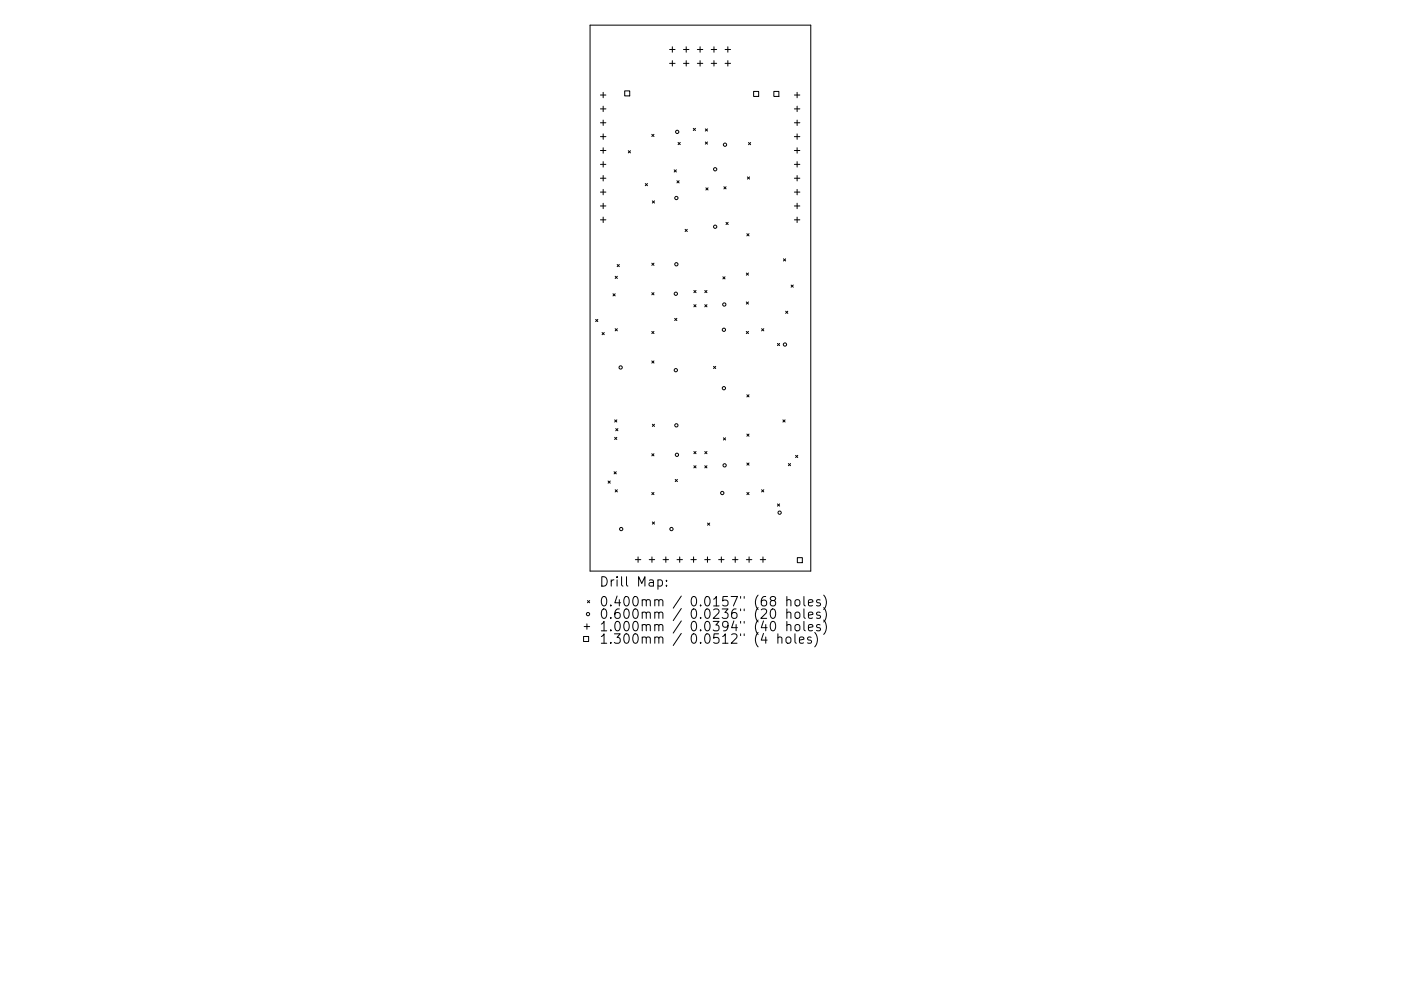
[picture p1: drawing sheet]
<svg xmlns="http://www.w3.org/2000/svg" width="297mm" height="210mm" viewBox="0 0 297 210" stroke-linecap="round" stroke-linejoin="round" font-family="sans-serif">
<defs><g id="words">
<g font-size="2.8">
<text x="127" y="125.1">Drill</text>
<text x="135" y="125.1">Map:</text>
<text x="127" y="129.3">0.400mm</text>
<text x="127" y="131.9">0.600mm</text>
<text x="146.5" y="129.3">0.0157&quot;</text>
<text x="146.5" y="131.9">0.0236&quot;</text>
<text x="160.2" y="129.3">(68</text>
<text x="160.2" y="131.9">(20</text>
<text x="167.1" y="129.3">holes)</text>
<text x="167.1" y="131.9">holes)</text>
<text x="127" y="134.5">1.000mm</text>
<text x="127" y="137.2">1.300mm</text>
<text x="146.5" y="134.5">0.0394&quot;</text>
<text x="146.5" y="137.2">0.0512&quot;</text>
<text x="160.2" y="134.5">(40</text>
<text x="160.2" y="137.2">(4</text>
<text x="165.1" y="137.2">holes)</text>
<text x="167.1" y="134.5">holes)</text>
</g>
</g></defs>
<g fill="none" stroke="#000" stroke-width=".21">
<path d="M125.1 5.3h46.8v115.9h-46.8zM127.9 19.6v1.1M132.4 19.3h1.1v1h-1.1zM142 10.5h1.1M142 13.4h1.1M142.5 9.9v1.2M142.5 12.9v1.1M144.9 10.5h1.2M144.9 13.4h1.2M145.5 9.9v1.2M145.5 12.9v1.1M147.9 10.5h1.1"/>
<path d="M147.9 13.4h1.1M148.4 9.9v1.2M148.4 12.9v1.1M150.8 10.5h1.2M150.8 13.4h1.2M151.4 9.9v1.2M151.4 12.9v1.1M153.7 10.5h1.2M153.7 13.4h1.2M154.3 9.9v1.2M154.3 12.9v1.1M159.8 19.4h1v1.1h-1z"/>
<path d="M164.1 19.4h1v1.1h-1zM169 19.6v1.1M127.3 20.2h1.2M127.3 23.1h1.2M127.3 26h1.2M127.3 29h1.2M127.3 31.9h1.2M127.3 34.9h1.2M127.3 37.8h1.2M127.9 22.5v1.2M127.9 25.5v1.1M127.9 28.4v1.2"/>
<path d="M127.9 31.4v1.1M127.9 34.3v1.2M127.9 37.2v1.2M133.2 32l.5 .4M133.7 32l-.5 .4M136.8 38.9l.5 .5M137.3 38.9l-.5 .5M138.2 28.5l.5 .5M138.7 28.5l-.5 .5M142.9 36l.5 .5M143.4 36l-.5 .5M143.5 38.3l.5 .5"/>
<path d="M143.8 30.2l.4 .5M144 38.3l-.5 .5M144.2 30.2l-.4 .5M147 27.2l.5 .5M147.5 27.2l-.5 .5M149.5 27.3l.5 .5M149.5 30.1l.5 .5M149.7 39.9l.4 .4M150 27.3l-.5 .5M150 30.1l-.5 .5M150.1 39.9l-.4 .4M153.5 39.6l.4 .5"/>
<path d="M153.9 39.6l-.4 .5M158.5 37.5l.4 .5M158.7 30.2l.5 .5M158.9 37.5l-.4 .5M159.2 30.2l-.5 .5M168.4 20.2h1.2M168.4 23.1h1.2M168.4 26h1.2M168.4 29h1.2M168.4 31.9h1.2M168.4 34.9h1.2M168.4 37.8h1.2"/>
<path d="M169 22.5v1.2M169 25.5v1.1M169 28.4v1.2M169 31.4v1.1M169 34.3v1.2M169 37.2v1.2M127.3 40.8h1.2M127.3 43.7h1.2M127.3 46.6h1.2M127.9 40.2v1.1M127.9 43.1v1.2M127.9 46.1v1.1"/>
<path d="M130.4 58.6l.5 .5M130.9 56.1l.4 .5M130.9 58.6l-.5 .5M131.3 56.1l-.4 .5M138.2 55.8l.5 .5M138.3 42.6l.5 .5M138.7 55.8l-.5 .5M138.8 42.6l-.5 .5M145.3 48.7l.4 .4M145.7 48.7l-.4 .4M153.3 58.7l.4 .5M153.7 58.7l-.4 .5"/>
<path d="M153.9 47.2l.5 .4M154.4 47.2l-.5 .4M158.2 57.9l.5 .5M158.3 49.6l.5 .4M158.7 57.9l-.5 .5M158.8 49.6l-.5 .4M166.1 54.9l.5 .5M166.6 54.9l-.5 .5M168.4 40.8h1.2M168.4 43.7h1.2M168.4 46.6h1.2M169 40.2v1.1"/>
<path d="M169 43.1v1.2M169 46.1v1.1M126.3 67.8l.5 .4M126.8 67.8l-.5 .4M127.7 70.5l.4 .5M128.1 70.5l-.4 .5M130 62.3l.4 .5M130.4 62.3l-.4 .5M130.4 69.7l.5 .5M130.9 69.7l-.5 .5M138.2 62.1l.5 .5M138.2 70.3l.5 .5"/>
<path d="M138.2 76.6l.5 .4M138.7 62.1l-.5 .5M138.7 70.3l-.5 .5M138.7 76.6l-.5 .4M143 67.5l.5 .5M143.5 67.5l-.5 .5M147.1 61.6l.5 .5M147.1 64.6l.5 .5M147.6 61.6l-.5 .5M147.6 64.6l-.5 .5M149.4 61.6l.5 .5M149.4 64.6l.5 .5"/>
<path d="M149.9 61.6l-.5 .5M149.9 64.6l-.5 .5M151.3 77.7l.4 .5M151.7 77.7l-.4 .5M158.2 64.1l.5 .4M158.2 70.3l.5 .5M158.7 64.1l-.5 .4M158.7 70.3l-.5 .5M161.5 69.7l.4 .5M161.9 69.7l-.4 .5M164.8 72.9l.5 .4M165.3 72.9l-.5 .4"/>
<path d="M166.6 66l.4 .5M167 66l-.4 .5M167.7 60.5l.5 .4M168.2 60.5l-.5 .4M130.3 89.1l.5 .4M130.3 92.8l.5 .5M130.5 90.9l.5 .5M130.8 89.1l-.5 .4M130.8 92.8l-.5 .5M131 90.9l-.5 .5M138.2 96.3l.5 .4M138.3 90l.5 .5"/>
<path d="M138.7 96.3l-.5 .4M138.8 90l-.5 .5M147.1 98.8l.5 .5M147.1 95.8l.5 .5M147.6 95.8l-.5 .5M147.6 98.8l-.5 .5M149.4 95.8l.5 .5M149.4 98.8l.5 .5M149.9 95.8l-.5 .5M149.9 98.8l-.5 .5M153.4 92.9l.4 .5M153.8 92.9l-.4 .5"/>
<path d="M158.3 83.8l.5 .4M158.3 92.1l.5 .5M158.3 98.2l.5 .5M158.8 83.8l-.5 .4M158.8 92.1l-.5 .5M158.8 98.2l-.5 .5M166 89.1l.5 .4M166.5 89.1l-.5 .4M167.1 98.3l.5 .5M167.6 98.3l-.5 .5M168.7 96.6l.4 .5M169.1 96.6l-.4 .5"/>
<path d="M128.9 102.1l.5 .4M129.4 102.1l-.5 .4M130.2 100.1l.5 .4M130.4 103.9l.5 .5M130.7 100.1l-.5 .4M130.9 103.9l-.5 .5M134.7 118.7h1.2M135.3 118.2v1.1M137.6 118.7h1.2M138.2 104.5l.5 .4M138.2 118.2v1.1M138.3 110.7l.5 .5"/>
<path d="M138.7 104.5l-.5 .4M138.8 110.7l-.5 .5M140.6 118.7h1.1M141.2 118.2v1.1M143.2 101.7l.4 .5M143.5 118.7h1.2M143.6 101.7l-.4 .5M144.1 118.2v1.1M146.5 118.7h1.1M147.1 118.2v1.1M149.4 118.7h1.2M150 118.2v1.1"/>
<path d="M150 111l.5 .4M150.5 111l-.5 .4M152.4 118.7h1.1M152.9 118.2v1.1M155.3 118.7h1.2M155.9 118.2v1.1M158.2 118.7h1.2M158.3 104.5l.5 .4M158.8 104.5l-.5 .4M158.8 118.2v1.1M161.2 118.7h1.1M161.5 103.9l.4 .5"/>
<path d="M161.8 118.2v1.1M161.9 103.9l-.4 .5M164.8 106.9l.5 .5M165.3 106.9l-.5 .5M169 118.3h1.1v1.1h-1.1zM123.7 135h1.1v1.1h-1.1zM123.9 132.9h1.1M124.4 132.4v1.1M124.6 127.4l.4 .5M125 127.4l-.4 .5M132.8 122.4v1.7l.3 .3M138.8 127.4l.3-.2 .5 .1 .1 1.3"/>
<path d="M138.8 130.1l.3-.2 .5 .1 .1 1.2M138.8 132.7l.3-.2 .5 .1 .1 1.2M138.8 135.3l.3-.2 .5 .1 .1 1.3M139.7 127.5l.3-.3 .4 .1 .1 1.3M139.7 130.1l.3-.2 .4 .1 .1 1.2M139.7 132.8l.3-.3 .4 .1 .1 1.2M139.7 135.4l.3-.3 .4 .1 .1 1.3M144.4 126.5l-1.7 2.5M144.4 129.1l-1.7 2.6M144.4 131.7l-1.7 2.6M144.4 134.4l-1.7 2.6M157 126.6v.3"/>
<path d="M157 129.2v.4M157 131.8v.4M157 134.5v.4M157.8 126.6v.3M157.8 129.2v.4M157.8 131.8v.4M157.8 134.5v.4"/>
<circle cx="143.6" cy="28" r=".35"/>
<circle cx="151.6" cy="35.9" r=".35"/>
<circle cx="153.7" cy="30.7" r=".35"/>
<circle cx="143.4" cy="56.1" r=".35"/>
<circle cx="143.4" cy="42" r=".35"/>
<circle cx="151.6" cy="48.1" r=".35"/>
<circle cx="131.6" cy="78" r=".35"/>
<circle cx="143.3" cy="78.5" r=".35"/>
<circle cx="143.3" cy="62.3" r=".35"/>
<circle cx="153.5" cy="70" r=".35"/>
<circle cx="153.6" cy="64.6" r=".35"/>
<circle cx="166.4" cy="73.1" r=".35"/>
<circle cx="143.4" cy="90.2" r=".35"/>
<circle cx="143.5" cy="96.5" r=".35"/>
<circle cx="153.5" cy="82.4" r=".35"/>
<circle cx="153.6" cy="98.7" r=".35"/>
<circle cx="131.7" cy="112.2" r=".35"/>
<circle cx="142.4" cy="112.2" r=".35"/>
<circle cx="153.1" cy="104.6" r=".35"/>
<circle cx="165.3" cy="108.8" r=".35"/>
<circle cx="124.7" cy="130.3" r=".35"/>
</g>
<use href="#words"/>
</svg>
